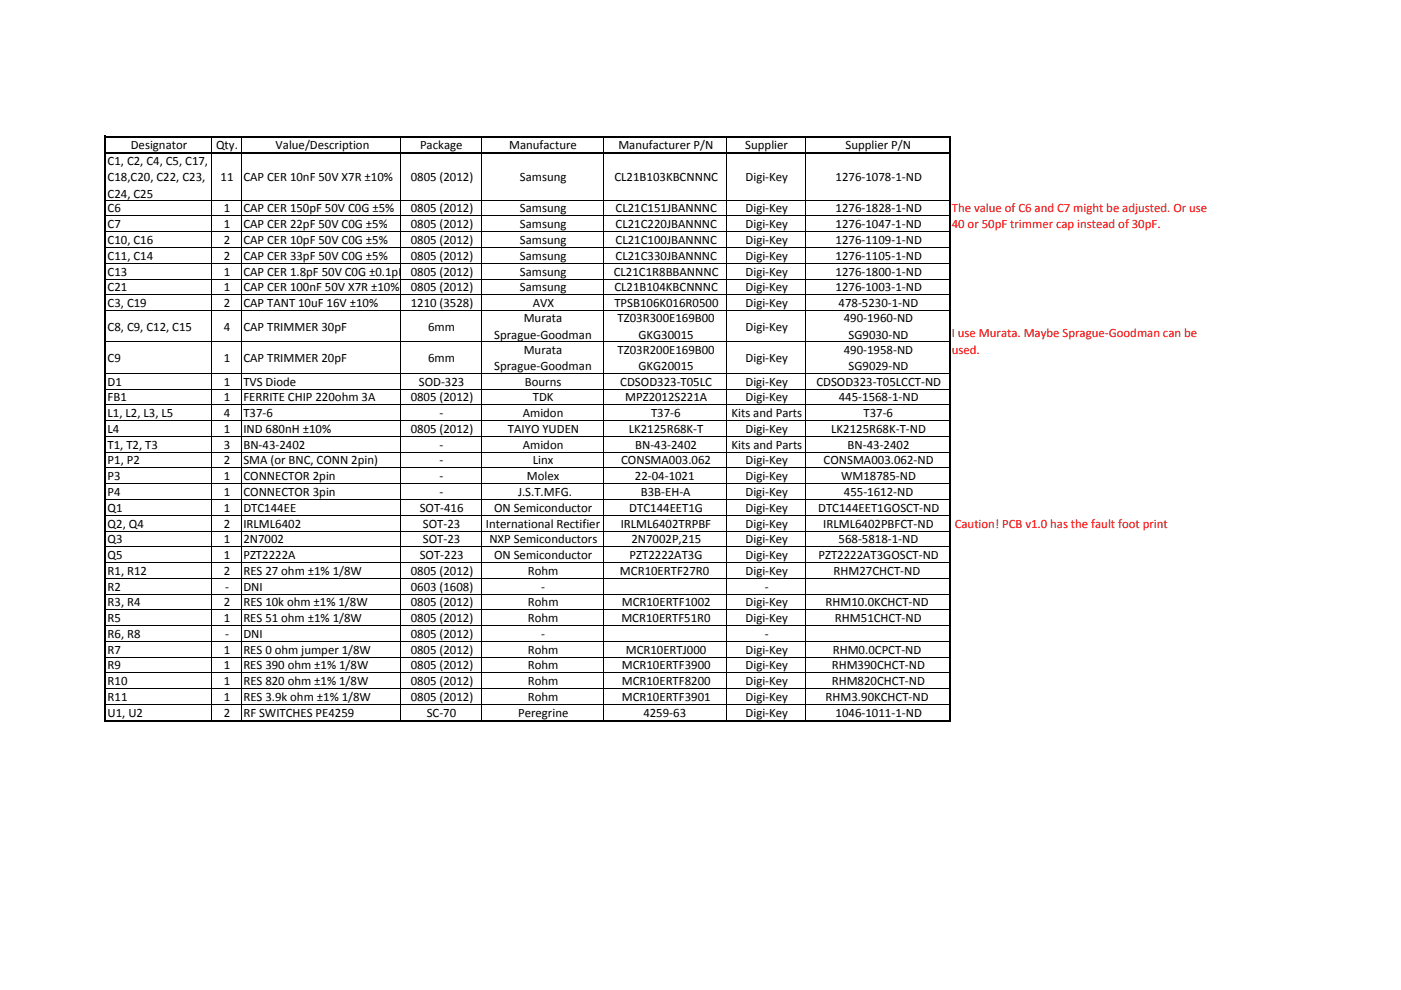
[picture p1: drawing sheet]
<svg xmlns="http://www.w3.org/2000/svg" width="297mm" height="210mm" viewBox="0 0 297 210" stroke-linecap="round" stroke-linejoin="round" font-family="sans-serif">
<defs><g id="words">
<g font-size="2.7">
<text x="22.8" y="34.9">C1, C2, C4, C5, C17,</text>
<text x="27.7" y="31.6">Designator</text>
<text x="45.8" y="31.6">Qty.</text>
<text x="58.4" y="31.6">Value/Description</text>
<text x="89.1" y="31.6">Package</text>
<text x="107.9" y="31.6">Manufacture</text>
<text x="131.1" y="31.6">Manufacturer P/N</text>
<text x="158" y="31.6">Supplier</text>
<text x="179.3" y="31.6">Supplier P/N</text>
<text x="22.8" y="38.4">C18,C20, C22, C23,</text>
<text x="22.8" y="41.9">C24, C25</text>
<text x="46.8" y="38.4">11</text>
<text x="51.6" y="38.4">CAP CER 10nF 50V X7R ±10%</text>
<text x="87.1" y="38.4">0805 (2012)</text>
<text x="110.2" y="38.4">Samsung</text>
<text x="130.3" y="38.4">CL21B103KBCNNNC</text>
<text x="158.1" y="38.4">Digi-Key</text>
<text x="177.2" y="38.4">1276-1078-1-ND</text>
<text x="22.8" y="45">C6</text>
<text x="47.5" y="45">1</text>
<text x="51.6" y="45">CAP CER 150pF 50V C0G ±5%</text>
<text x="87.1" y="45">0805 (2012)</text>
<text x="110.2" y="45">Samsung</text>
<text x="130.5" y="45">CL21C151JBANNNC</text>
<text x="158.1" y="45">Digi-Key</text>
<text x="177.2" y="45">1276-1828-1-ND</text>
<text x="22.8" y="51.7">C10, C16</text>
<text x="22.8" y="48.4">C7</text>
<text x="47.5" y="48.4">1</text>
<text x="47.5" y="51.7">2</text>
<text x="51.6" y="48.4">CAP CER 22pF 50V C0G ±5%</text>
<text x="51.6" y="51.7">CAP CER 10pF 50V C0G ±5%</text>
<text x="87.1" y="48.4">0805 (2012)</text>
<text x="87.1" y="51.7">0805 (2012)</text>
<text x="110.2" y="48.4">Samsung</text>
<text x="110.2" y="51.7">Samsung</text>
<text x="130.5" y="48.4">CL21C220JBANNNC</text>
<text x="130.5" y="51.7">CL21C100JBANNNC</text>
<text x="158.1" y="48.4">Digi-Key</text>
<text x="158.1" y="51.7">Digi-Key</text>
<text x="177.2" y="48.4">1276-1047-1-ND</text>
<text x="177.2" y="51.7">1276-1109-1-ND</text>
<text x="22.8" y="55.1">C11, C14</text>
<text x="22.8" y="58.4">C13</text>
<text x="47.5" y="58.4">1</text>
<text x="47.5" y="55.1">2</text>
<text x="51.6" y="58.4">CAP CER 1.8pF 50V C0G ±0.1pF</text>
<text x="51.6" y="55.1">CAP CER 33pF 50V C0G ±5%</text>
<text x="87.1" y="58.4">0805 (2012)</text>
<text x="87.1" y="55.1">0805 (2012)</text>
<text x="110.2" y="58.4">Samsung</text>
<text x="110.2" y="55.1">Samsung</text>
<text x="130.1" y="58.4">CL21C1R8BBANNNC</text>
<text x="130.5" y="55.1">CL21C330JBANNNC</text>
<text x="158.1" y="58.4">Digi-Key</text>
<text x="158.1" y="55.1">Digi-Key</text>
<text x="177.2" y="58.4">1276-1800-1-ND</text>
<text x="177.2" y="55.1">1276-1105-1-ND</text>
<text x="22.8" y="61.8">C21</text>
<text x="22.8" y="65.1">C3, C19</text>
<text x="47.5" y="61.8">1</text>
<text x="47.5" y="65.1">2</text>
<text x="51.6" y="61.8">CAP CER 100nF 50V X7R ±10%</text>
<text x="51.6" y="65.1">CAP TANT 10uF 16V ±10%</text>
<text x="87.1" y="61.8">0805 (2012)</text>
<text x="87.1" y="65.1">1210 (3528)</text>
<text x="110.2" y="61.8">Samsung</text>
<text x="112.9" y="65.1">AVX</text>
<text x="130.3" y="61.8">CL21B104KBCNNNC</text>
<text x="130.3" y="65.1">TPSB106K016R0500</text>
<text x="158.1" y="65.1">Digi-Key</text>
<text x="158.1" y="61.8">Digi-Key</text>
<text x="177.2" y="61.8">1276-1003-1-ND</text>
<text x="177.8" y="65.1">478-5230-1-ND</text>
<text x="22.8" y="70.1">C8, C9, C12, C15</text>
<text x="47.5" y="70.1">4</text>
<text x="51.6" y="70.1">CAP TRIMMER 30pF</text>
<text x="90.8" y="70.1">6mm</text>
<text x="104.8" y="71.9">Sprague-Goodman</text>
<text x="111" y="68.4">Murata</text>
<text x="130.9" y="68.4">TZ03R300E169B00</text>
<text x="135.4" y="71.9">GKG30015</text>
<text x="158.1" y="70.1">Digi-Key</text>
<text x="178.9" y="68.4">490-1960-ND</text>
<text x="179.9" y="71.9">SG9030-ND</text>
<text x="22.8" y="76.8">C9</text>
<text x="47.5" y="76.8">1</text>
<text x="51.6" y="76.8">CAP TRIMMER 20pF</text>
<text x="90.8" y="76.8">6mm</text>
<text x="111" y="75">Murata</text>
<text x="130.9" y="75">TZ03R200E169B00</text>
<text x="158.1" y="76.8">Digi-Key</text>
<text x="178.9" y="75">490-1958-ND</text>
<text x="22.8" y="81.7">D1</text>
<text x="47.5" y="81.7">1</text>
<text x="51.6" y="81.7">TVS Diode</text>
<text x="88.8" y="81.7">SOD-323</text>
<text x="104.8" y="78.5">Sprague-Goodman</text>
<text x="111.3" y="81.7">Bourns</text>
<text x="131.5" y="81.7">CDSOD323-T05LC</text>
<text x="135.4" y="78.5">GKG20015</text>
<text x="158.1" y="81.7">Digi-Key</text>
<text x="173.1" y="81.7">CDSOD323-T05LCCT-ND</text>
<text x="179.9" y="78.5">SG9029-ND</text>
<text x="22.8" y="85.1">FB1</text>
<text x="22.8" y="88.4">L1, L2, L3, L5</text>
<text x="47.5" y="85.1">1</text>
<text x="47.5" y="88.4">4</text>
<text x="51.6" y="85.1">FERRITE CHIP 220ohm 3A</text>
<text x="51.6" y="88.4">T37-6</text>
<text x="87.1" y="85.1">0805 (2012)</text>
<text x="93.2" y="88.4">-</text>
<text x="110.8" y="88.4">Amidon</text>
<text x="113" y="85.1">TDK</text>
<text x="132.5" y="85.1">MPZ2012S221A</text>
<text x="138" y="88.4">T37-6</text>
<text x="155.1" y="88.4">Kits and Parts</text>
<text x="158.1" y="85.1">Digi-Key</text>
<text x="177.8" y="85.1">445-1568-1-ND</text>
<text x="183.1" y="88.4">T37-6</text>
<text x="22.8" y="91.8">L4</text>
<text x="22.8" y="95.1">T1, T2, T3</text>
<text x="47.5" y="91.8">1</text>
<text x="47.5" y="95.1">3</text>
<text x="51.6" y="91.8">IND 680nH ±10%</text>
<text x="51.6" y="95.1">BN-43-2402</text>
<text x="87.1" y="91.8">0805 (2012)</text>
<text x="93.2" y="95.1">-</text>
<text x="107.7" y="91.8">TAIYO YUDEN</text>
<text x="110.8" y="95.1">Amidon</text>
<text x="133.3" y="91.8">LK2125R68K-T</text>
<text x="134.7" y="95.1">BN-43-2402</text>
<text x="155.1" y="95.1">Kits and Parts</text>
<text x="158.1" y="91.8">Digi-Key</text>
<text x="176.2" y="91.8">LK2125R68K-T-ND</text>
<text x="179.7" y="95.1">BN-43-2402</text>
<text x="22.8" y="98.5">P1, P2</text>
<text x="22.8" y="101.8">P3</text>
<text x="47.5" y="101.8">1</text>
<text x="47.5" y="98.5">2</text>
<text x="51.6" y="98.5">SMA (or BNC, CONN 2pin)</text>
<text x="51.6" y="101.8">CONNECTOR 2pin</text>
<text x="93.2" y="101.8">-</text>
<text x="93.2" y="98.5">-</text>
<text x="111.7" y="101.8">Molex</text>
<text x="112.9" y="98.5">Linx</text>
<text x="131.7" y="98.5">CONSMA003.062</text>
<text x="134.6" y="101.8">22-04-1021</text>
<text x="158.1" y="101.8">Digi-Key</text>
<text x="158.1" y="98.5">Digi-Key</text>
<text x="174.6" y="98.5">CONSMA003.062-ND</text>
<text x="178.3" y="101.8">WM18785-ND</text>
<text x="22.8" y="105.2">P4</text>
<text x="47.5" y="105.2">1</text>
<text x="51.6" y="105.2">CONNECTOR 3pin</text>
<text x="93.2" y="105.2">-</text>
<text x="109.8" y="105.2">J.S.T.MFG.</text>
<text x="135.9" y="105.2">B3B-EH-A</text>
<text x="158.1" y="105.2">Digi-Key</text>
<text x="178.9" y="105.2">455-1612-ND</text>
<text x="22.8" y="108.5">Q1</text>
<text x="22.8" y="111.8">Q2, Q4</text>
<text x="47.5" y="108.5">1</text>
<text x="47.5" y="111.8">2</text>
<text x="51.6" y="108.5">DTC144EE</text>
<text x="51.6" y="111.8">IRLML6402</text>
<text x="89" y="108.5">SOT-416</text>
<text x="89.7" y="111.8">SOT-23</text>
<text x="103" y="111.8">International Rectifier</text>
<text x="104.8" y="108.5">ON Semiconductor</text>
<text x="131.6" y="111.8">IRLML6402TRPBF</text>
<text x="133.4" y="108.5">DTC144EET1G</text>
<text x="158.1" y="108.5">Digi-Key</text>
<text x="158.1" y="111.8">Digi-Key</text>
<text x="173.5" y="108.5">DTC144EET1GOSCT-ND</text>
<text x="174.5" y="111.8">IRLML6402PBFCT-ND</text>
<text x="22.8" y="115.2">Q3</text>
<text x="22.8" y="118.5">Q5</text>
<text x="47.5" y="115.2">1</text>
<text x="47.5" y="118.5">1</text>
<text x="51.6" y="115.2">2N7002</text>
<text x="51.6" y="118.5">PZT2222A</text>
<text x="89" y="118.5">SOT-223</text>
<text x="89.7" y="115.2">SOT-23</text>
<text x="103.8" y="115.2">NXP Semiconductors</text>
<text x="104.8" y="118.5">ON Semiconductor</text>
<text x="133.5" y="118.5">PZT2222AT3G</text>
<text x="133.9" y="115.2">2N7002P,215</text>
<text x="158.1" y="115.2">Digi-Key</text>
<text x="158.1" y="118.5">Digi-Key</text>
<text x="173.5" y="118.5">PZT2222AT3GOSCT-ND</text>
<text x="177.8" y="115.2">568-5818-1-ND</text>
<text x="22.8" y="121.9">R1, R12</text>
<text x="22.8" y="125.2">R2</text>
<text x="47.5" y="121.9">2</text>
<text x="47.7" y="125.2">-</text>
<text x="51.6" y="125.2">DNI</text>
<text x="51.6" y="121.9">RES 27 ohm ±1% 1/8W</text>
<text x="87.1" y="125.2">0603 (1608)</text>
<text x="87.1" y="121.9">0805 (2012)</text>
<text x="111.9" y="121.9">Rohm</text>
<text x="114.8" y="125.2">-</text>
<text x="131.4" y="121.9">MCR10ERTF27R0</text>
<text x="158.1" y="121.9">Digi-Key</text>
<text x="162.2" y="125.2">-</text>
<text x="176.7" y="121.9">RHM27CHCT-ND</text>
<text x="22.8" y="128.6">R3, R4</text>
<text x="22.8" y="131.9">R5</text>
<text x="47.5" y="131.9">1</text>
<text x="47.5" y="128.6">2</text>
<text x="51.6" y="131.9">RES 51 ohm ±1% 1/8W</text>
<text x="51.6" y="128.6">RES 10k ohm ±1% 1/8W</text>
<text x="87.1" y="131.9">0805 (2012)</text>
<text x="87.1" y="128.6">0805 (2012)</text>
<text x="111.9" y="131.9">Rohm</text>
<text x="111.9" y="128.6">Rohm</text>
<text x="131.7" y="131.9">MCR10ERTF51R0</text>
<text x="131.8" y="128.6">MCR10ERTF1002</text>
<text x="158.1" y="131.9">Digi-Key</text>
<text x="158.1" y="128.6">Digi-Key</text>
<text x="175" y="128.6">RHM10.0KCHCT-ND</text>
<text x="177" y="131.9">RHM51CHCT-ND</text>
<text x="22.8" y="135.3">R6, R8</text>
<text x="47.7" y="135.3">-</text>
<text x="51.6" y="135.3">DNI</text>
<text x="87.1" y="135.3">0805 (2012)</text>
<text x="114.8" y="135.3">-</text>
<text x="162.2" y="135.3">-</text>
<text x="22.8" y="138.6">R7</text>
<text x="22.8" y="141.9">R9</text>
<text x="47.5" y="138.6">1</text>
<text x="47.5" y="141.9">1</text>
<text x="51.6" y="138.6">RES 0 ohm jumper 1/8W</text>
<text x="51.6" y="141.9">RES 390 ohm ±1% 1/8W</text>
<text x="87.1" y="138.6">0805 (2012)</text>
<text x="87.1" y="141.9">0805 (2012)</text>
<text x="111.9" y="138.6">Rohm</text>
<text x="111.9" y="141.9">Rohm</text>
<text x="131.8" y="141.9">MCR10ERTF3900</text>
<text x="132.7" y="138.6">MCR10ERTJ000</text>
<text x="158.1" y="138.6">Digi-Key</text>
<text x="158.1" y="141.9">Digi-Key</text>
<text x="176.4" y="141.9">RHM390CHCT-ND</text>
<text x="176.6" y="138.6">RHM0.0CPCT-ND</text>
<text x="22.8" y="145.3">R10</text>
<text x="22.8" y="148.6">R11</text>
<text x="47.5" y="145.3">1</text>
<text x="47.5" y="148.6">1</text>
<text x="51.6" y="145.3">RES 820 ohm ±1% 1/8W</text>
<text x="51.6" y="148.6">RES 3.9k ohm ±1% 1/8W</text>
<text x="87.1" y="148.6">0805 (2012)</text>
<text x="87.1" y="145.3">0805 (2012)</text>
<text x="111.9" y="148.6">Rohm</text>
<text x="111.9" y="145.3">Rohm</text>
<text x="131.8" y="148.6">MCR10ERTF3901</text>
<text x="131.8" y="145.3">MCR10ERTF8200</text>
<text x="158.1" y="148.6">Digi-Key</text>
<text x="158.1" y="145.3">Digi-Key</text>
<text x="175" y="148.6">RHM3.90KCHCT-ND</text>
<text x="176.4" y="145.3">RHM820CHCT-ND</text>
<text x="22.8" y="152">U1, U2</text>
<text x="47.5" y="152">2</text>
<text x="51.6" y="152">RF SWITCHES PE4259</text>
<text x="90.5" y="152">SC-70</text>
<text x="109.9" y="152">Peregrine</text>
<text x="136.4" y="152">4259-63</text>
<text x="158.1" y="152">Digi-Key</text>
<text x="177.2" y="152">1046-1011-1-ND</text>
</g>
<g font-size="2.7" fill="#f00">
<text x="201.8" y="44.9">The value of C6 and C7 might be adjusted. Or use</text>
<text x="201.8" y="48.4">40 or 50pF trimmer cap instead of 30pF.</text>
<text x="201.8" y="71.5">I use Murata. Maybe Sprague-Goodman can be</text>
<text x="201.8" y="75.1">used.</text>
<text x="202.4" y="111.8">Caution! PCB v1.0 has the fault foot print</text>
</g>
</g></defs>
<g fill="none" stroke="#000" stroke-width=".21">
<path d="M44.9 29.2v3M44.9 32.6v120M51.2 29.2v3M51.2 32.6v120M84.9 29.2v3M84.9 32.6v120M102.1 29.2v3M102.1 32.6v120M128 29.2v3M128 32.6v120M154.1 29.2v3M154.1 32.6v120"/>
<path d="M170.9 29.2v3M170.9 32.6v120M22.6 42.4h178.5M22.6 45.8h178.5M22.6 49.1h178.5M22.6 52.5h178.5M22.6 55.8h178.5M22.6 59.2h178.5M22.6 62.5h178.5M22.6 65.8h178.5M22.6 72.5h178.5M22.6 79.1h178.5"/>
<path d="M22.6 82.5h178.5M22.6 85.8h178.5M22.6 89.2h178.5M22.6 92.5h178.5M22.6 95.9h178.5M22.6 99.2h178.5M22.6 102.6h178.5M22.6 105.9h178.5M22.6 109.2h178.5M22.6 112.6h178.5M22.6 115.9h178.5M22.6 119.3h178.5"/>
<path d="M22.6 122.6h178.5M22.6 126h178.5M22.6 129.3h178.5M22.6 132.7h178.5M22.6 136h178.5M22.6 139.3h178.5M22.6 142.7h178.5M22.6 146h178.5M22.6 149.4h178.5"/>
</g>
<path d="M22.3 28.7v124.3M22.6 29h178.9M22.6 32.4h178.9M201.3 29.2v123.8M22.6 152.8h178.9" fill="none" stroke="#000" stroke-width=".42"/>
<use href="#words"/>
</svg>
